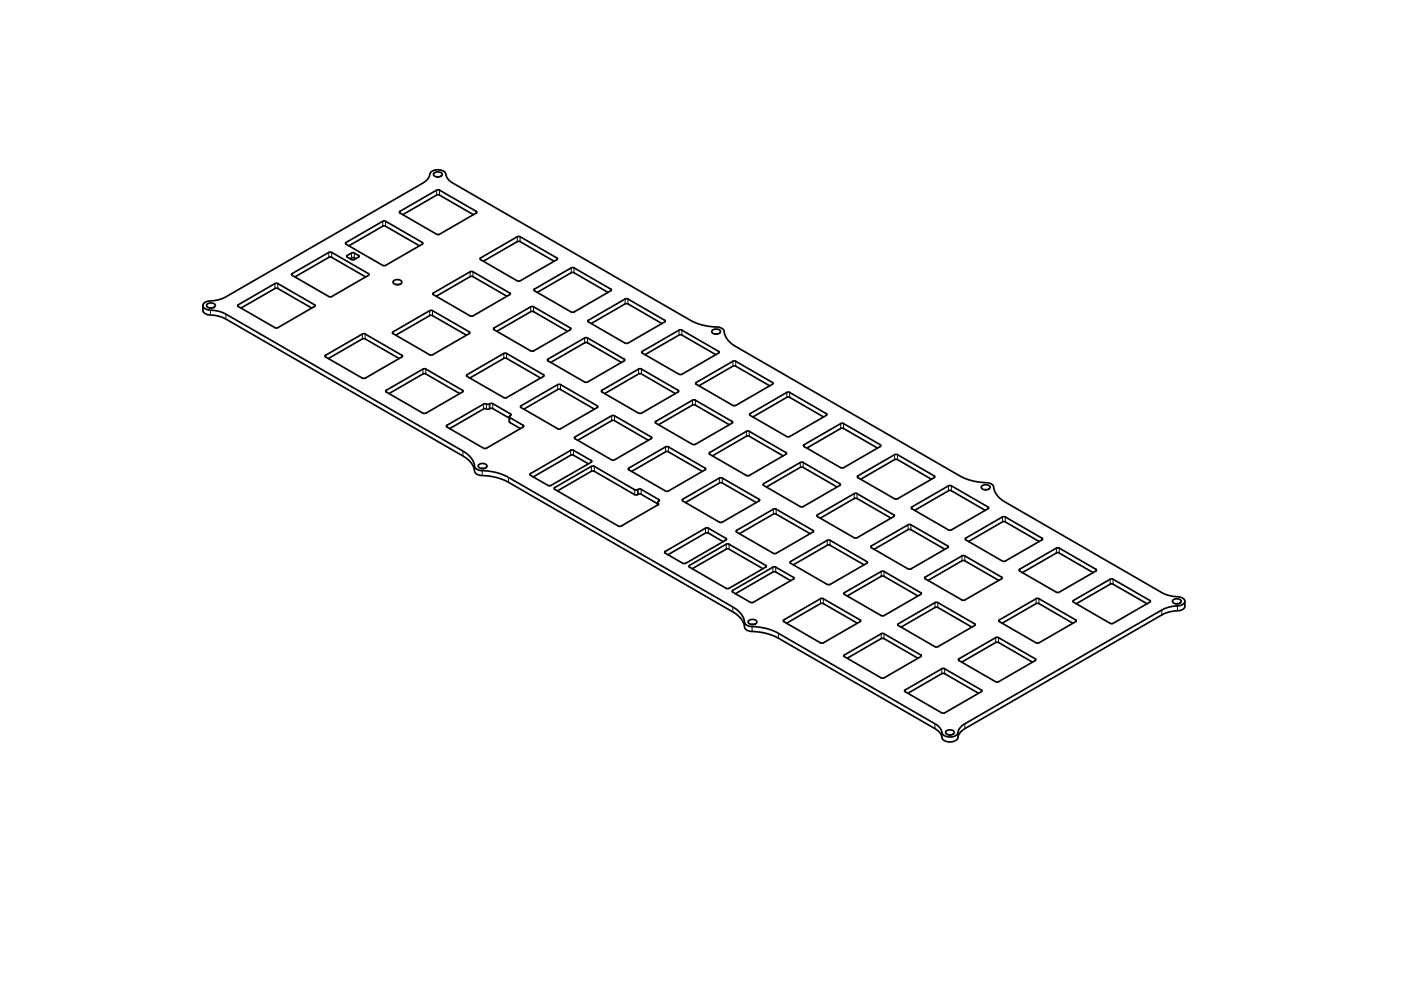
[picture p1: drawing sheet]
<svg xmlns="http://www.w3.org/2000/svg" width="420mm" height="297mm" viewBox="0 0 420 297" stroke-linecap="round" stroke-linejoin="round" font-family="sans-serif">
<!-- layer: Visible -->
<g fill="none" stroke="#000" stroke-width=".51">
<path d="M130.1 52l.5-.4 1-.1 .9 .4 .1 .5-.5 .5-1.2 .1-.8-.4zM131 53h.7M104.1 76.6l-.1 .3 .1 .2 1.6 .8 .6-.1 1.2-.7 .2-.2-.2-.3M104.6 73.7l10.5-6 .5 .1 10.2 5.9M105 77.6l.7-.4 1 .4M105.4 75.8l-1.3 .8M105.4 75.8h.9M106.3 75.8l1.2 .8M119.9 63.4l11.1-6.4 .5-.1 11.3 6.5 .2 .3-11.2 6.5-.6 .1-11.3-6.5-.1-.1zM120.8 64.4l10.4-6h.6l10.2 6M126.7 72.7l-11.1-6.4-.5-.1-11.3 6.5-.2 .3 11.5 6.6h.5l11.1-6.4M126.7 72.7l.1 .3-.1 .2"/>
<path d="M156 71l11 6.3 .2 .3-11.2 6.6M156 72.4l10.2 5.9M156 71h-.9l-11.1 6.5 .1 .3 11 6.4h.9M156 72.4h-.9l-10.2 5.9M60.9 91.6v1.6l.6 .8 1.1 .4 3.3 .5 1.9 .7 71.6 41.4 1.3 1.1 .9 1.1 .8 2.3 .6 .6 1.3 .4 4.6 .6 3.6 1.5 67.8 39.2 2.2 2 .5 1 .4 1.5 .5 .5 1.3 .5 2.6 .1 2.3 .5 3.3 1.4 47.2 27.2 1.4 1.3 .7 1.7 1 .7 1.7 .2 1.3-.5 .5-.5 .5-1.5 1.5-1.4 59.5-34.3 2.3-.9 2.7-.3 1-.3 .6-.7v-1.8M61.1 91l.9-.6 3.2-.5 2.3-.8 59.5-34.4 1.5-1.3 .5-1.5 .5-.5 1.3-.5 1.7 .2 1 .7 .7 1.7 1.4 1.2 71.8 41.5 3.7 1.3 4.2 .5 1.3 .5 .5 .5 .5 1.7 .7 1.2 2.4 2 67.3 38.9 3.7 1.4 4.4 .5 1.2 .4 .6 .5 .4 1.6 .8 1.4 2.2 1.8 47.1 27.2 2.5 1 3.3 .5 .9 .5 .2 .7-.4 .7-.7 .4-3.5 .5-2.3 .9-59.3 34.3-1.4 1.4-.5 1.4-.6 .6-1.3 .4-1.5-.1-1.1-.7-.7-1.8-1.3-1.2-47.5-27.4-3.1-1.2-2.6-.6-2.4-.1-1.2-.4-.5-.6-.4-1.4-.7-1.4-2.1-1.8-67.9-39.2-2.9-1.2-2.9-.6-2.5-.2-1.1-.4-.5-.6-.4-1.5-.8-1.4-2.4-1.9-71-41-2.3-.9-3-.4-1-.4-.6-.7zM62.1 91.2l.7-.3h1l.6 .3 .2 .4-.8 .7h-1.1l-.7-.6zM62.9 92.3h.7M71.4 91.4l11.1-6.4 .6-.1 11.3 6.5 .1 .3-11.2 6.5-.6 .1-11.3-6.4-.1-.2zM72.3 92.3l10.4-5.9h.6l10.2 5.9M87.6 82l11-6.3 .6-.1 11.3 6.4 .2 .4-11.2 6.5-.6 .1-11.3-6.5-.2-.1zM88.4 83l10.5-6 .6 .1 10.2 5.9"/>
<path d="M117.8 100l11.1 6.3M117.8 100l-.1-.2 .1-.3 11.3-6.5 .6 .1 11.1 6.4 .1 .3-.1 .2M118.1 84.1l.6-.3 1 .1 .7 .4 .1 .4-.6 .5-1.2 .1-.8-.5zM118.8 85.3h.7M128.9 94.6l-10.2 5.9M128.9 94.6h.8M129.7 94.6l10.2 5.9M130 87.8l11-6.3 .6-.1 11.3 6.4 .1 .3-11.4 6.7-.6-.1-11-6.4M130 87.8l-.2 .3 .2 .2M130.8 88.8l10.5-6 .6 .1 10.1 5.9M140.8 100l-11.1 6.3M160 92l11.1 6.3 .1 .4-11.2 6.5"/>
<path d="M160 93.4l10.2 5.9M160 92h-.8l-11.1 6.3-.1 .4 11.2 6.5h.8M160 93.4h-.8l-10.2 5.9M160.1 86.8l11.2-6.5 .6-.1 11.3 6.4 .1 .4-11.1 6.5-.6 .1-11.3-6.5zM161.1 87.6l10.5-5.9h.6l10.1 5.9M187.5 89.6l-11 6.4-.2 .3 11.2 6.6M187.5 91.1l-10.2 5.9M187.5 91.1h.8l10.2 5.9M187.5 89.6h.8l11 6.4 .2 .3-11.2 6.6-.8-.1M204.5 99l11 6.3 .2 .3-11.2 6.6M204.5 98.9h-.8l-11.1 6.4-.2 .3 11.2 6.6h.9M213.6 99.1l.6-.4 .8-.1 .8 .3 .3 .5-.5 .6-1.2 .1-.8-.4z"/>
<path d="M108.7 100.1l-11.1 6.4-.1 .3 11.2 6.6M108.7 101.6l-10.2 5.9M108.7 101.6h.8l10.2 5.9M108.7 100.1h.8l11 6.4 .2 .3-11.2 6.6-.8-.1M115.7 117.1l11.2-6.5 .5-.1 11.3 6.5 .2 .3-11.2 6.5-.6 .1-11.3-6.4zM116.7 118l10.4-6 .6 .1 10.2 5.9M128.9 106.4h.8M151.9 105.9l11.1 6.4 .2 .3-11.3 6.6M151.9 107.4l10.2 5.9M151.9 105.9h-.8l-11 6.4-.2 .3 11.2 6.6h.8M151.9 107.4h-.8l-10.2 5.9M164.2 107.8l11.2-6.5 .5-.1 11.3 6.4 .2 .4-11.2 6.5-.6 .1-11.3-6.5z"/>
<path d="M165.2 108.6l10.4-5.9h.6l10.2 5.9M191.5 110.6l-11 6.4-.2 .3 11.2 6.6M191.5 112.1l-10.2 5.9M191.5 112.1h.9l10.1 5.9M191.5 110.6h.9l11.2 6.5-.2 .4-11 6.4-.9-.1M204.5 100.4l10.2 5.9M204.5 100.4h-.8l-10.3 5.9M208.5 120l11.1 6.3M208.5 119.9h-.8l-11.1 6.4-.1 .3 11.2 6.6h.8M208.8 114.7l11-6.4 .6-.1 11.4 6.6-.1 .3-11.3 6.5-.6-.1-11-6.3M208.8 114.6l-.2 .2 .2 .3M209.6 115.6l10.5-5.9 .6 .1 10.1 5.8"/>
<path d="M214.4 100.1h.7M143.6 139.3l.8-.4h.7l.7 .4 .2 .4-.7 .7h-1.1l-.8-.6zM145 121.1l-11.1 6.5 .1 .4 11 6.4M145 122.6l-10.1 5.9M146.7 121.1l.5-.2 .6 .1 5.3 3.1M146.7 121.1h-1.7M146.9 122.5l-.4 .2-1.5-.1M146.9 122.5h.9M147.8 122.5l4.9 2.8M152.7 124.9l.1 1.6 3.3 2M153.1 124l.2 .4-.6 .4 .2 .3 4 2.4 .2 .3-11.2 6.6-.9-.1M156.2 121.7l11.1-6.4 .5-.1 11.3 6.4 .2 .4-11.2 6.5-.6 .1-11.3-6.5-.1-.1z"/>
<path d="M157.1 122.6l10.4-6 .6 .1 10.2 5.9M172.4 131l11-6.4 .6-.1 11.3 6.5 .2 .3-11.5 6.6-.6-.1-11-6.3M172.4 131l-.1 .1 .1 .4M173.2 132l10.5-6 .6 .1 10.2 5.9M176.5 139l-4.5-2.6h-.6l-11.5 6.5M177.4 139.8l-11.1 6.4M177.4 139.8h.8M178.2 139.8l12.2 7 1.9-.1 5.3 3 .1 .4-.5 .4 .3 .7-11.2 6.5-.6 .1-19.4-11.2M208.5 121.4l10.2 5.9M208.5 121.4h-.8l-10.2 5.9M212.8 135.7l11-6.4 .6-.1 11.5 6.6-.2 .3-11.3 6.5-.6-.1-11-6.3M212.8 135.6l-.1 .4 .1 .1"/>
<path d="M213.7 136.6l10.4-5.9 .6 .1 10.2 5.8M219.6 126.8l-11.1 6.4M219.6 126.3l.1 .3-.1 .2M224.8 124.1l11.2-6.5 .6-.1 11.3 6.5 .1 .3-11.2 6.5-.6 .1-11.3-6.4zM225.8 125l10.4-6 .6 .1 10.2 5.9M240.9 138.6l11 6.4 .2 .3-11.2 6.6M240.9 138.6h-.9l-11 6.4-.2 .3 11.2 6.6 .9-.1M242 134.3l10.4-6 .6 .1 10.2 5.9M264 133.3l-11-6.4-.6-.1-11.3 6.5-.1 .3 11.4 6.7 .6-.1 11-6.4M264 133.3l.2 .3-.2 .2M268.3 136.3l-11 6.3-.2 .4 11.2 6.5M268.3 137.8l-10.2 5.8"/>
<path d="M268.3 137.8h.9l10.1 5.8M268.3 136.3h.9l11.2 6.5-.2 .3-11 6.4h-.9M144.4 140.4h.7M159.1 142l12.3-7.1 .6 .1 5.5 3.2-.2 .3-12.1 7h-.8M159.1 141.9l-.2 .4 .2 .1 5.3 3.1M166.3 146.1l-.1 .2 .1 .3M167.2 147.1l10.2-5.9h.6l12.4 7.1M188.6 140.3l11-6.4h.6l11.3 6.4 .1 .4-11.1 6.5-.6 .1-11.3-6.5-.2-.1zM189.4 141.3l10.5-6 .6 .1 10.1 5.9M190.4 148.3h.8M191.2 148.3l.5-.3 .6 .1 4.9 2.9M197.2 150.6v.8"/>
<path d="M205.6 150.6l10.4-5.9h.6l10.2 5.9M211.6 158.3l-12.1 7M211.6 158.3h.8M212.4 158.3l5.3 3.1 .2 .3-12.3 7.1h-.8M212.4 159.8l4.5 2.6M212.4 159.8h-.8l-11.3 6.5M220.9 159l11-6.4 .6-.1 11.3 6.5 .2 .3-11.2 6.6h-.6l-11.3-6.4-.2-.2zM221.7 160l10.5-6 .6 .1 10.2 5.9M227.6 149.7l-11-6.4-.6-.1-11.3 6.5-.1 .3 11.4 6.6 .6-.1 11-6.4M227.7 149.7l.1 .3-.1 .1M240.9 140.1l10.1 5.9M240.9 140.1h-.9l-10.2 5.9"/>
<path d="M245.1 154.3l11.1-6.4 .6-.1 11.3 6.5 .1 .3-11.2 6.6-.5 .1-11.3-6.5zM246 155.3l10.5-6 .5 .1 10.2 5.9M285.3 145.6l11 6.4M285.3 147.1l10.2 5.9M285.3 145.6h-.8l-11.1 6.4-.1 .3 11.2 6.5h.8M285.3 147.1h-.8l-10.2 5.9M294.5 145.6l.6-.3h1l.7 .4 .1 .5-.7 .5h-1.2l-.7-.5zM295.3 146.8h.7M296.3 152.5l-11 6.3M296.3 152l.2 .3-.2 .2M199.5 165.3l-.2 .1 .2 .4 5.3 3.1M206.8 169.5l11-6.4 .6-.1 11.3 6.5 .1 .3-11.2 6.6h-.5l-11.3-6.4-.2-.2z"/>
<path d="M207.6 170.5l10.5-6 .5 .1 10.2 5.9M219.7 177l12.4-7.1 .5 .1 5.5 3.2-.1 .4-12.4 7-.5-.1-5.4-3M219.7 177l-.1 .1 .1 .4M237.1 174.1l-4.4-2.6-.6-.1-11.5 6.6M246.1 179.5l-11.1 6.3M246.1 179.4h.8M246.9 179.5l11.1 6.3M248.1 175.2h.9M248.9 162l11.1 6.3M248.9 163.4l10.2 5.9M249 161.9l-.9 .1-11.2 6.5 .2 .3 11 6.4M249 163.4h-.9l-10.2 5.9"/>
<path d="M253.2 177.7l11.3-6.5 .6 .1 11 6.4M253.2 177.6l-.1 .2 .1 .3 11.3 6.5 .6-.1 11.1-6.4 .1-.1-.1-.4M254.1 178.6l10.4-5.9h.6l10.2 5.9M260 168.8l-11.1 6.4M260 168.3l.1 .4-.1 .1M261.3 163.6l11-6.3 .6-.1 11.3 6.4 .2 .4-11.2 6.5-.6 .1-11.3-6.5-.1-.1zM262.1 164.6l10.5-5.9 .6 .1 10.2 5.8M278.3 174l10.5-6 .6 .1 10.1 5.9M289.6 161.3l11-6.4h.6l11.3 6.4 .2 .4-11.2 6.5-.6 .1-11.3-6.5-.1-.1zM290.4 162.3l10.5-6 .6 .1 10.2 5.9M300.4 173l-11-6.4-.6-.1-11.5 6.6 .2 .4 11.3 6.4 .6-.1 11-6.3M300.4 173l.1 .3-.1 .2"/>
<path d="M310.7 179.5l-11 6.3M310.7 179.4h.9M311.6 179.5l11 6.3M316.8 164.3l-11.2 6.5 .2 .3 11 6.4M316.8 165.8l-10.2 5.8M316.8 164.3h.9l11 6.4 .1 .3-11.2 6.5h-.8M316.8 165.7h.9l10.1 5.9M321.9 180l11.1-6.4 .5-.1 11.4 6.5 .1 .3-11.2 6.5-.6 .1-11.3-6.4-.1-.2zM351.8 179.9l.6-.4h1l.6 .3 .3 .5-.7 .6-1.1 .1-.8-.4zM224.5 186.1l.8-.4h.8l.7 .3 .2 .5-.6 .6h-1.2l-.8-.4zM225.3 187.2h.7M235 185.8l-.1 .2 .1 .3 11.3 6.5 .6-.1 11.1-6.4 .1-.2-.1-.3"/>
<path d="M235.9 186.8l10.4-6 .6 .1 10.2 5.9M253.2 196.3l-.1 .2 .1 .3 11.3 6.5 .6-.1 11.1-6.4 .1-.2-.1-.3M254.1 197.3l10.4-6 .6 .1 10.2 5.9M264.3 190l-11.1 6.3M264.3 189.9h.8M265.1 190l11 6.3M269.4 187.5l11 6.4M280.4 193.8h.9M281.3 180.6l11 6.4 .2 .1-.2 .4M281.3 182.1l10.1 5.9M281.3 180.6h-.9l-11 6.4-.2 .3 .2 .2M281.3 182.1h-.9l-10.2 5.9"/>
<path d="M287.6 198l11 6.4M287.6 198l-.2-.2 .2-.3 11.3-6.5 .6 .1 11 6.4 .2 .1-.2 .4M288.4 198.5l10.5-6 .6 .1 10.1 5.9M292.3 187.5l-11 6.4M299.7 185.8l-.2 .3 .2 .2 11 6.4M310.5 198l-11 6.4M310.7 180.9l-10.2 5.9M310.7 180.9h.9l10.2 5.9M322.6 185.8l.2 .2-.2 .3-11 6.4h-.9M322.8 181l10.4-6 .6 .1 10.2 5.9M352.6 181h.7M271.4 206.8l-.1 .2 .1 .3 11.3 6.5 .6-.1 11-6.4 .2-.2-.2-.3"/>
<path d="M272.3 207.8l10.4-6 .6 .1 10.2 5.9M282.4 200.5l-11 6.3M282.5 200.4h.8M283.3 200.5l11 6.3M283.7 219.2l.6-.4h.8l.8 .2 .3 .6-.5 .5-1.2 .2-.8-.5zM298.6 204.3h.9M284.5 220.3h.7"/>
</g>
<!-- layer: Visible Narrow -->
<g fill="none" stroke="#000" stroke-width=".3">
<path d="M131 57.1v1.3M131.8 57.1v1.3M98.6 75.7v1.4M99.5 75.7v1.4M103.8 72.7v.5M104.1 76.6v.5M105.4 75.9v1.3M106.3 75.9v1.3M107.5 76.6v.5M114.8 66.4v1.3M115.6 66.4v1.3M119.9 63.4v.4"/>
<path d="M126.7 72.7v.5M142.8 63.4v.4M144.1 77.4v.4M155.1 71v1.4M156 71v1.4M167 77.4v.4M63.1 93v1.3M67.8 94.2v1.4M71.4 91.4v.4M82.5 85.1v1.3M83.3 85.1v1.3M87.6 82v.5"/>
<path d="M94.3 91.4v.4M110.5 82v.5M117.8 99.5v.5M128.9 93.2v1.3M129.7 93.2v1.3M130 87.8v.5M140.8 99.5v.5M141 81.5v1.4M141.8 81.5v1.4M148.1 98.3v.5M152.9 87.8v.5M159.2 92v1.4"/>
<path d="M160 92v1.4M160.3 86.7v.4M171.1 98.3v.5M171.3 80.4v1.3M172.1 80.4v1.3M176.4 96v.5M183.2 86.7v.4M187.5 89.7v1.3M188.3 89.7v1.3M199.3 96v.5M203.6 99v1.4M204.5 99v1.4"/>
<path d="M97.6 106.5v.5M108.7 100.2v1.3M109.5 100.2v1.3M115.8 117v.5M120.5 106.5v.5M126.9 110.7v1.3M127.7 110.7v1.3M138.7 117v.5M140.1 112.4v.4M151.1 106v1.3M151.9 106v1.3M163 112.4v.4"/>
<path d="M164.3 107.7v.4M167.3 115.4v1.3M168.1 115.4v1.3M175.3 101.4v1.3M176.2 101.4v1.3M180.5 117v.5M187.2 107.7v.4M191.5 110.7v1.3M192.4 110.7v1.3M192.6 105.4v.4M203.4 117v.5M208.8 114.7v.4"/>
<path d="M215.5 105.4v.4M219.8 108.4v1.3M220.6 108.4v1.3M231.7 114.7v.4M236 117.7v1.3M236.8 117.7v1.3M134 127.5v.5M138.8 135.3v1.3M142.3 139.8v1.3M145 121.2v1.3M145.9 121.2v1.3M146.7 121.2v1.3"/>
<path d="M146.9 121.1v1.3M147.8 121.1v1.3M152.9 125.2v1.4M153.1 124.1v.4M156.2 121.7v.4M156.9 127.5v.5M171.2 135.1v1.3M172 135.1v1.3M172.4 131v.5M177.3 138.1v.4M177.4 139.9v1.3M178.2 139.9v1.3"/>
<path d="M179.1 121.7v.4M183.4 124.7v1.3M184.3 124.7v1.3M195.3 131v.5M196.6 126.4v.4M199.6 134v1.3M200.4 134v1.3M207.7 120v1.4M208.5 120v1.4M212.8 135.7v.4M219.6 126.4v.4M223.8 129.4v1.3"/>
<path d="M224.7 129.4v1.3M224.9 124v.5M235.7 135.7v.4M240 138.7v1.3M240.9 138.7v1.3M241.1 133.4v.4M247.8 124v.5M252.1 127v1.4M253 127v1.4M264 133.4v.4M268.3 136.4v1.3M269.2 136.4v1.3"/>
<path d="M144.6 141.1v1.4M152.5 143.2v1.3M159.1 142v.4M166.3 146.2v.4M188.6 140.3v.5M190.4 146.9v1.3M191.2 146.9v1.3M191.4 146.8v1.3M192.3 146.8v1.3M197.3 150.9v.4M197.6 149.8v.4M204.7 149.7v.4"/>
<path d="M211.5 140.3v.5M211.6 158.4v1.3M212.4 158.4v1.3M215.8 143.4v1.3M216.6 143.4v1.3M220.9 159v.5M227.6 149.7v.4M229 145v.5M231.9 152.7v1.3M232.8 152.7v1.3M243.8 159v.5M245.1 154.4v.4"/>
<path d="M251.9 145v.5M256.2 148v1.4M257 148v1.4M257.3 142.7v.4M268.1 154.4v.4M272.3 157.4v1.3M273.2 157.4v1.3M273.4 152v.4M280.2 142.7v.4M284.5 145.7v1.3M285.3 145.7v1.3M296.3 152v.4"/>
<path d="M300.6 155v1.3M301.5 155v1.3M199.5 165.3v.5M206.8 169.5v.5M217.7 161.4v.4M217.8 163.2v1.3M218.6 163.2v1.3M219.7 177v.4M229.7 169.5v.5M231.8 170.1v1.3M232.6 170.1v1.3M237.1 168.3v.5"/>
<path d="M238 173.1v.4M246.1 179.5v1.4M246.9 179.5v1.4M248.1 162v1.4M248.9 162v1.4M253.2 177.7v.4M260 168.3v.5M261.3 163.7v.4M264.3 171.4v1.3M265.1 171.4v1.3M276.1 177.7v.4M277.5 173v.4"/>
<path d="M284.2 163.7v.4M288.5 166.7v1.3M289.3 166.7v1.3M289.6 161.3v.5M300.4 173v.4M305.8 170.7v.4M310.7 179.5v1.4M311.6 179.5v1.4M312.5 161.3v.5M316.8 164.4v1.3M317.6 164.4v1.3M328.7 170.7v.4"/>
<path d="M333 173.7v1.3M333.8 173.7v1.3M219.8 182v1.3M223.3 186.6v1.3M225.6 187.9v1.3M233.4 189.9v1.3M235 185.9v.4M253.2 196.3v.5M258 185.9v.4M264.3 190v1.4M265.1 190v1.4M269.4 187v.5"/>
<path d="M276.1 196.3v.5M280.4 180.7v1.3M281.3 180.7v1.3M287.6 197.5v.5M292.3 187v.5M298.6 191.2v1.3M299.5 191.2v1.3M299.7 185.9v.4M310.5 197.5v.5M321.9 180v.5M322.6 185.9v.4M344.8 180v.5"/>
<path d="M348.4 182.9v1.3M353.1 181.7v1.3M271.4 206.8v.5M280.4 217v1.3M282.4 200.5v1.4M282.5 219.7v1.3M283.3 200.5v1.4M287.3 219.7v1.3M289.4 217v1.3M294.3 206.8v.5"/>
</g>
</svg>
